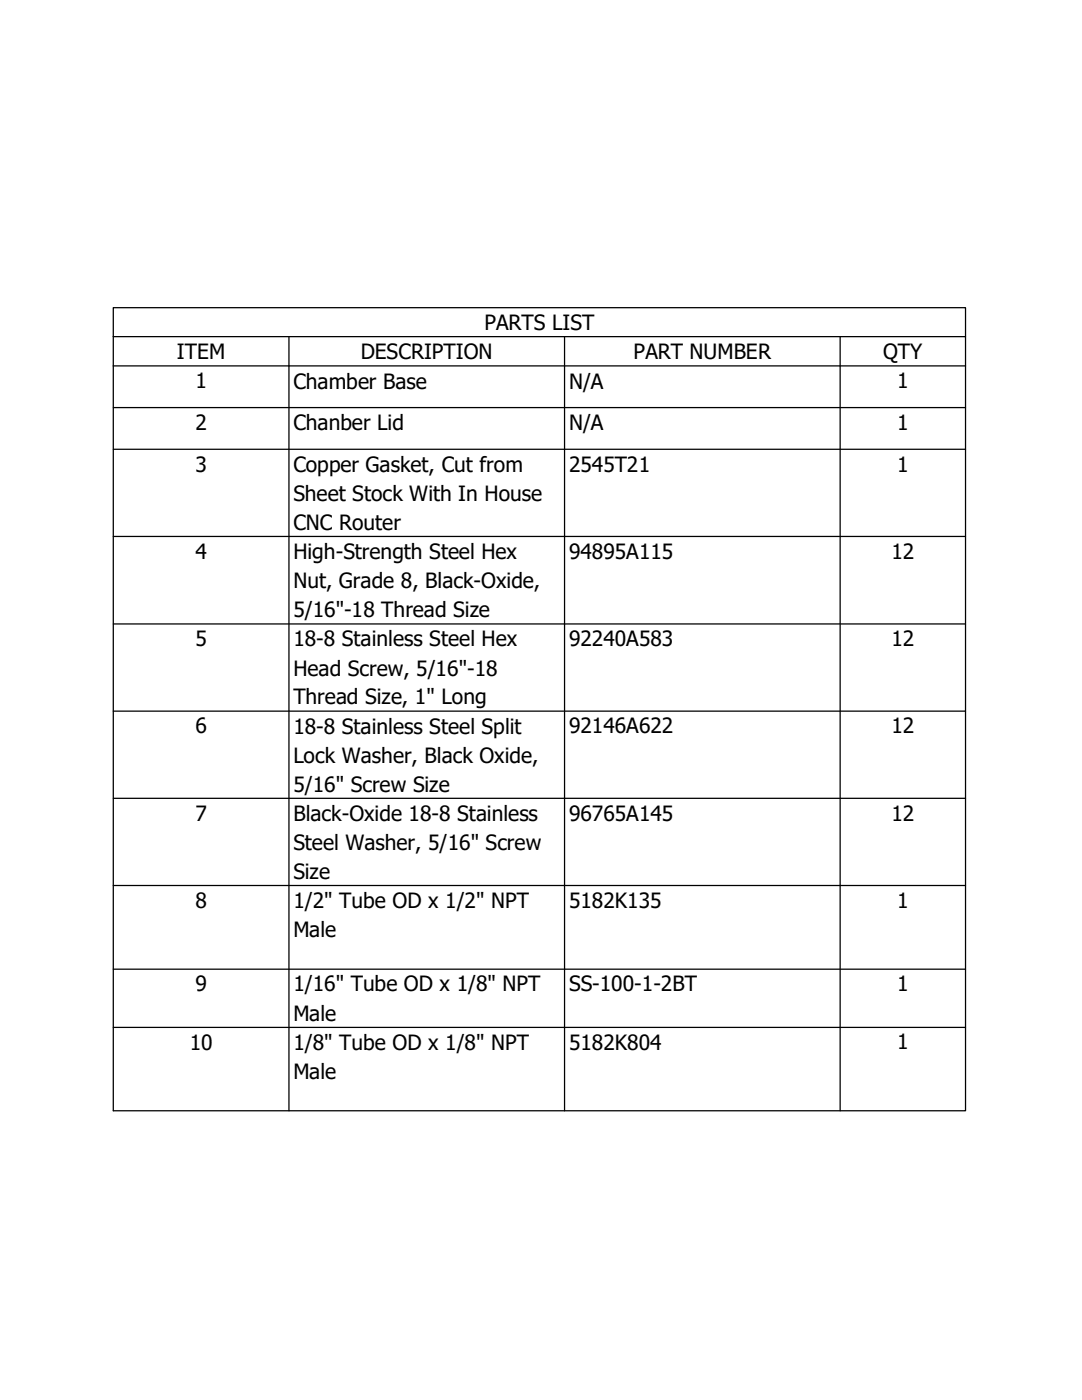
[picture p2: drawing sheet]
<svg xmlns="http://www.w3.org/2000/svg" width="216mm" height="279mm" viewBox="0 0 216 279" stroke-linecap="round" stroke-linejoin="round" font-family="sans-serif">
<defs><g id="words">
<g font-size="4.2">
<text x="96.6" y="65.8">PARTS LIST</text>
<text x="35.3" y="71.6">ITEM</text>
<text x="72" y="71.7">DESCRIPTION</text>
<text x="126.4" y="71.6">PART NUMBER</text>
<text x="176.2" y="71.7">QTY</text>
<text x="39" y="77.5">1</text>
<text x="58.5" y="77.5">Chamber Base</text>
<text x="113.5" y="77.5">N/A</text>
<text x="179" y="77.5">1</text>
<text x="39" y="85.8">2</text>
<text x="58.5" y="85.9">Chanber Lid</text>
<text x="113.5" y="85.9">N/A</text>
<text x="179" y="85.8">1</text>
<text x="39" y="94.1">3</text>
<text x="58.5" y="94.2">Copper Gasket, Cut from</text>
<text x="113.5" y="94.1">2545T21</text>
<text x="179" y="94.1">1</text>
<text x="58.5" y="100">Sheet Stock With In House</text>
<text x="58.5" y="105.8">CNC Router</text>
<text x="39" y="111.5">4</text>
<text x="58.5" y="111.6">High-Strength Steel Hex</text>
<text x="113.5" y="111.6">94895A115</text>
<text x="177.9" y="111.6">12</text>
<text x="58.5" y="117.4">Nut, Grade 8, Black-Oxide,</text>
<text x="58.5" y="123.2">5/16&quot;-18 Thread Size</text>
<text x="39" y="128.9">5</text>
<text x="58.5" y="129">18-8 Stainless Steel Hex</text>
<text x="113.5" y="129">92240A583</text>
<text x="177.9" y="129">12</text>
<text x="58.5" y="134.8">Head Screw, 5/16&quot;-18</text>
<text x="58.5" y="140.6">Thread Size, 1&quot; Long</text>
<text x="39" y="146.4">6</text>
<text x="58.5" y="146.4">18-8 Stainless Steel Split</text>
<text x="113.5" y="146.4">92146A622</text>
<text x="177.9" y="146.4">12</text>
<text x="58.5" y="152.2">Lock Washer, Black Oxide,</text>
<text x="58.5" y="158">5/16&quot; Screw Size</text>
<text x="39" y="163.8">7</text>
<text x="58.5" y="163.8">Black-Oxide 18-8 Stainless</text>
<text x="113.5" y="163.8">96765A145</text>
<text x="177.9" y="163.8">12</text>
<text x="58.5" y="169.6">Steel Washer, 5/16&quot; Screw</text>
<text x="58.5" y="175.5">Size</text>
<text x="39" y="181.2">8</text>
<text x="58.5" y="181.2">1/2&quot; Tube OD x 1/2&quot; NPT</text>
<text x="113.5" y="181.2">5182K135</text>
<text x="179" y="181.2">1</text>
<text x="58.5" y="187">Male</text>
<text x="39" y="197.9">9</text>
<text x="58.5" y="197.9">1/16&quot; Tube OD x 1/8&quot; NPT</text>
<text x="113.5" y="197.9">SS-100-1-2BT</text>
<text x="179" y="197.8">1</text>
<text x="58.5" y="203.7">Male</text>
<text x="37.8" y="209.5">10</text>
<text x="58.5" y="209.5">1/8&quot; Tube OD x 1/8&quot; NPT</text>
<text x="113.5" y="209.5">5182K804</text>
<text x="179" y="209.4">1</text>
<text x="58.5" y="215.3">Male</text>
</g>
</g></defs>
<!-- layer: Symbol (ANSI) -->
<g fill="none" stroke="#000" stroke-width=".25">
<path d="M22.6 67.2v-5.8h170.1v5.8M22.6 67.2h170.1v5.8M22.6 67.2v154.5h170.1v-148.7M22.6 73h170.1M57.7 67.2v154.5M112.6 67.2v154.5M167.6 67.2v154.5M22.6 81.3h170.1M22.6 89.7h170.1M22.6 107.1h170.1M22.6 124.5h170.1M22.6 141.9h170.1"/>
<path d="M22.6 159.3h170.1M22.6 176.7h170.1M22.6 193.4h170.1M22.6 205h170.1"/>
</g>
<use href="#words"/>
</svg>
